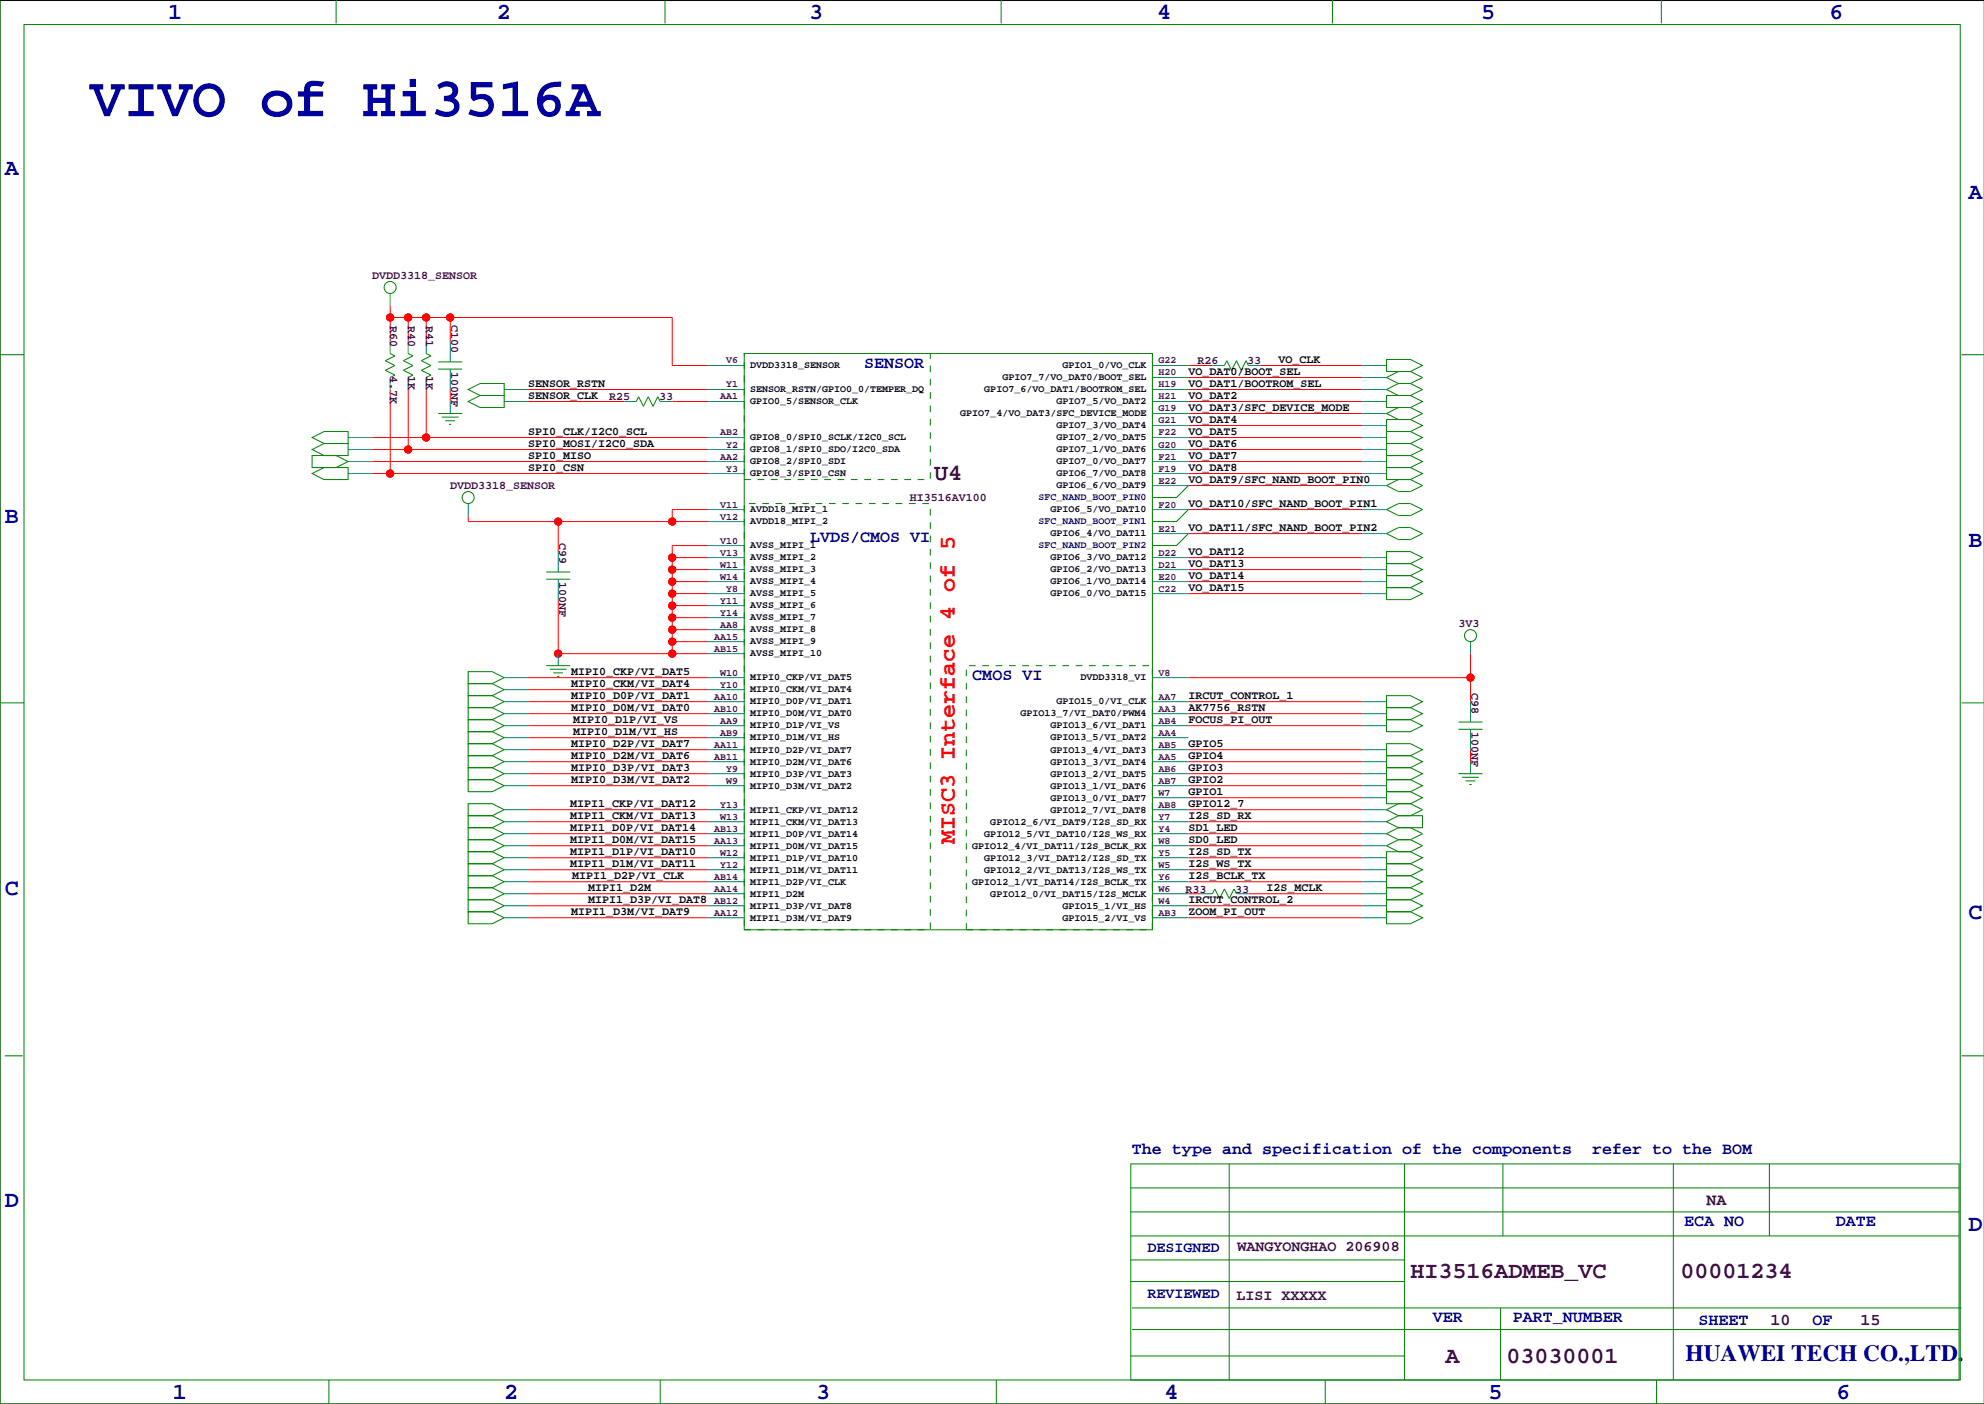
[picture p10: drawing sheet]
<svg xmlns="http://www.w3.org/2000/svg" width="420mm" height="297mm" viewBox="0 0 420 297" stroke-linecap="round" stroke-linejoin="round" font-family="sans-serif">
<defs><g id="words">
<text font-size="12" fill="#0000a0" x="19" y="24.6">VIVO of Hi3516A</text>
<g font-size="4.9" fill="#0000a0">
<text x="35.6" y="3.9">1</text>
<text x="105.2" y="3.9">2</text>
<text x="171.2" y="3.9">3</text>
<text x="244.9" y="3.9">4</text>
<text x="313.4" y="3.9">5</text>
<text x="387.1" y="3.9">6</text>
<text x="1" y="36.9">A</text>
<text x="416.6" y="42">A</text>
<text x="1" y="110.6">B</text>
<text x="416.6" y="115.7">B</text>
<text x="1" y="189.3">C</text>
<text x="416.6" y="194.4">C</text>
<text x="1" y="255.4">D</text>
<text x="416.6" y="260.5">D</text>
<text x="356.6" y="288">HUAWEI TECH CO.,LTD.</text>
<text x="36.6" y="296">1</text>
<text x="106.7" y="296">2</text>
<text x="172.7" y="296">3</text>
<text x="246.4" y="296">4</text>
<text x="315" y="296">5</text>
<text x="388.6" y="296">6</text>
</g>
<g font-size="4.9" fill="#400040">
<text x="197.7" y="101.6">U4</text>
<text x="298.5" y="270.5">HI3516ADMEB_VC</text>
<text x="355.6" y="270.5">00001234</text>
<text x="305.9" y="288.3">A</text>
<text x="318.8" y="288.3">03030001</text>
</g>
<text font-size="4.9" fill="#f00" x="202" y="178.5" transform="rotate(-90 202 178.5)">MISC3 Interface 4 of 5</text>
<g font-size="3.5" fill="#0000a0">
<text x="182.9" y="77.9">SENSOR</text>
<text x="171.4" y="114.7">LVDS/CMOS VI</text>
<text x="205.7" y="143.9">CMOS VI</text>
<text x="239.5" y="244.2">The type and specification of the components</text>
<text x="336.9" y="244.2">refer to the BOM</text>
<text x="356.4" y="259.4">ECA NO</text>
<text x="388.5" y="259.4">DATE</text>
<text x="303.1" y="279.7">VER</text>
<text x="320.1" y="279.7">PART_NUMBER</text>
<text x="359.4" y="280.3">SHEET</text>
<text x="383.5" y="280.3">OF</text>
</g>
<g font-size="3.5" fill="#400040">
<text x="361.1" y="254.9">NA</text>
<text x="374.6" y="280.3">10</text>
<text x="393.7" y="280.3">15</text>
</g>
<g font-size="3.2" fill="#0000a0">
<text x="242.8" y="264.9">DESIGNED</text>
<text x="242.8" y="274.5">REVIEWED</text>
</g>
<g font-size="3.2" fill="#400040">
<text x="261.9" y="264.7">WANGYONGHAO 206908</text>
<text x="261.6" y="275.1">LISI XXXXX</text>
</g>
<g font-size="2.5" fill="#400040">
<text x="78.7" y="59">DVDD3318_SENSOR</text>
<text x="82.5" y="69.1" transform="rotate(90 82.5 69.1)">R60</text>
<text x="86.3" y="69.1" transform="rotate(90 86.3 69.1)">R40</text>
<text x="90.1" y="69.1" transform="rotate(90 90.1 69.1)">R41</text>
<text x="95.5" y="68.9" transform="rotate(90 95.5 68.9)">C100</text>
<text x="253.4" y="77.1">R26</text>
<text x="263.9" y="77.1">33</text>
<text x="82.5" y="79.6" transform="rotate(90 82.5 79.6)">4.7K</text>
<text x="86.3" y="79.6" transform="rotate(90 86.3 79.6)">1K</text>
<text x="90.1" y="79.6" transform="rotate(90 90.1 79.6)">1K</text>
<text x="95.5" y="78.6" transform="rotate(90 95.5 78.6)">100NF</text>
<text x="128.9" y="84.7">R25</text>
<text x="139.4" y="84.7">33</text>
<text x="95.2" y="103.5">DVDD3318_SENSOR</text>
<text x="192.5" y="106">HI3516AV100</text>
<text x="118.3" y="114.8" transform="rotate(90 118.3 114.8)">C99</text>
<text x="118.3" y="123" transform="rotate(90 118.3 123)">100NF</text>
<text x="308.6" y="132.7">3V3</text>
<text x="311.4" y="146.5" transform="rotate(90 311.4 146.5)">C98</text>
<text x="311.4" y="154.8" transform="rotate(90 311.4 154.8)">100NF</text>
<text x="250.8" y="188.8">R33</text>
<text x="261.4" y="188.8">33</text>
</g>
<g font-size="2.5">
<text x="270.5" y="76.8">VO_CLK</text>
<text x="111.8" y="81.9">SENSOR_RSTN</text>
<text x="251.5" y="79.4">VO_DAT0/BOOT_SEL</text>
<text x="251.5" y="81.9">VO_DAT1/BOOTROM_SEL</text>
<text x="111.8" y="84.4">SENSOR_CLK</text>
<text x="251.5" y="84.4">VO_DAT2</text>
<text x="251.5" y="87">VO_DAT3/SFC_DEVICE_MODE</text>
<text x="251.5" y="89.5">VO_DAT4</text>
<text x="111.8" y="94.6">SPI0_MOSI/I2C0_SDA</text>
<text x="111.8" y="92.1">SPI0_CLK/I2C0_SCL</text>
<text x="251.5" y="92.1">VO_DAT5</text>
<text x="251.5" y="94.6">VO_DAT6</text>
<text x="111.8" y="99.7">SPI0_CSN</text>
<text x="111.8" y="97.1">SPI0_MISO</text>
<text x="251.5" y="97.1">VO_DAT7</text>
<text x="251.5" y="99.7">VO_DAT8</text>
<text x="251.5" y="102.2">VO_DAT9/SFC_NAND_BOOT_PIN0</text>
<text x="251.5" y="107.3">VO_DAT10/SFC_NAND_BOOT_PIN1</text>
<text x="251.5" y="112.4">VO_DAT11/SFC_NAND_BOOT_PIN2</text>
<text x="251.5" y="117.5">VO_DAT12</text>
<text x="251.5" y="120">VO_DAT13</text>
<text x="251.5" y="122.5">VO_DAT14</text>
<text x="251.5" y="125.1">VO_DAT15</text>
<text x="120.9" y="142.9">MIPI0_CKP/VI_DAT5</text>
<text x="120.9" y="147.9">MIPI0_D0P/VI_DAT1</text>
<text x="120.9" y="145.4">MIPI0_CKM/VI_DAT4</text>
<text x="251.5" y="147.9">IRCUT_CONTROL_1</text>
<text x="120.9" y="150.5">MIPI0_D0M/VI_DAT0</text>
<text x="121.3" y="155.6">MIPI0_D1M/VI_HS</text>
<text x="121.3" y="153">MIPI0_D1P/VI_VS</text>
<text x="251.5" y="150.5">AK7756_RSTN</text>
<text x="251.5" y="153">FOCUS_PI_OUT</text>
<text x="120.9" y="160.6">MIPI0_D2M/VI_DAT6</text>
<text x="120.9" y="158.1">MIPI0_D2P/VI_DAT7</text>
<text x="251.5" y="158.1">GPIO5</text>
<text x="251.5" y="160.6">GPIO4</text>
<text x="120.9" y="165.7">MIPI0_D3M/VI_DAT2</text>
<text x="120.9" y="163.2">MIPI0_D3P/VI_DAT3</text>
<text x="251.5" y="163.2">GPIO3</text>
<text x="251.5" y="165.7">GPIO2</text>
<text x="120.6" y="173.3">MIPI1_CKM/VI_DAT13</text>
<text x="120.6" y="170.8">MIPI1_CKP/VI_DAT12</text>
<text x="251.5" y="168.3">GPIO1</text>
<text x="251.5" y="170.8">GPIO12_7</text>
<text x="251.5" y="173.3">I2S_SD_RX</text>
<text x="120.6" y="178.4">MIPI1_D0M/VI_DAT15</text>
<text x="120.6" y="175.9">MIPI1_D0P/VI_DAT14</text>
<text x="251.5" y="175.9">SD1_LED</text>
<text x="251.5" y="178.4">SD0_LED</text>
<text x="120.6" y="183.5">MIPI1_D1M/VI_DAT11</text>
<text x="120.6" y="181">MIPI1_D1P/VI_DAT10</text>
<text x="251.5" y="181">I2S_SD_TX</text>
<text x="251.5" y="183.5">I2S_WS_TX</text>
<text x="121.1" y="186">MIPI1_D2P/VI_CLK</text>
<text x="124.5" y="191.1">MIPI1_D3P/VI_DAT8</text>
<text x="124.5" y="188.6">MIPI1_D2M</text>
<text x="251.5" y="186">I2S_BCLK_TX</text>
<text x="251.5" y="191.1">IRCUT_CONTROL_2</text>
<text x="268" y="188.6">I2S_MCLK</text>
<text x="120.9" y="193.7">MIPI1_D3M/VI_DAT9</text>
<text x="251.5" y="193.7">ZOOM_PI_OUT</text>
</g>
<g font-size="2.1" fill="#400040">
<text x="153.7" y="76.9">V6</text>
<text x="245.1" y="76.9">G22</text>
<text x="153.7" y="82">Y1</text>
<text x="245.1" y="79.4">H20</text>
<text x="245.1" y="82">H19</text>
<text x="152.4" y="84.5">AA1</text>
<text x="245.1" y="84.5">H21</text>
<text x="245.1" y="87.1">G19</text>
<text x="245.1" y="89.6">G21</text>
<text x="152.4" y="92.1">AB2</text>
<text x="153.7" y="94.7">Y2</text>
<text x="245.1" y="92.1">F22</text>
<text x="245.1" y="94.7">G20</text>
<text x="152.4" y="97.2">AA2</text>
<text x="153.7" y="99.8">Y3</text>
<text x="245.1" y="97.2">F21</text>
<text x="245.1" y="99.8">F19</text>
<text x="152.4" y="107.4">V11</text>
<text x="245.1" y="107.4">F20</text>
<text x="245.1" y="102.3">E22</text>
<text x="152.4" y="109.9">V12</text>
<text x="245.1" y="112.5">E21</text>
<text x="152.4" y="115">V10</text>
<text x="152.4" y="117.5">V13</text>
<text x="245.1" y="117.5">D22</text>
<text x="152.4" y="120.1">W11</text>
<text x="152.4" y="122.6">W14</text>
<text x="153.7" y="125.2">Y8</text>
<text x="245.1" y="120.1">D21</text>
<text x="245.1" y="122.6">E20</text>
<text x="245.1" y="125.2">C22</text>
<text x="152.4" y="127.7">Y11</text>
<text x="152.4" y="130.2">Y14</text>
<text x="151.1" y="135.3">AA15</text>
<text x="151.1" y="137.9">AB15</text>
<text x="152.4" y="132.8">AA8</text>
<text x="152.4" y="142.9">W10</text>
<text x="245.1" y="142.9">V8</text>
<text x="151.1" y="148">AA10</text>
<text x="152.4" y="145.5">Y10</text>
<text x="245.1" y="148">AA7</text>
<text x="151.1" y="150.6">AB10</text>
<text x="152.4" y="155.6">AB9</text>
<text x="152.4" y="153.1">AA9</text>
<text x="245.1" y="150.6">AA3</text>
<text x="245.1" y="153.1">AB4</text>
<text x="245.1" y="155.6">AA4</text>
<text x="151.1" y="160.7">AB11</text>
<text x="151.1" y="158.2">AA11</text>
<text x="245.1" y="158.2">AB5</text>
<text x="245.1" y="160.7">AA5</text>
<text x="153.7" y="165.8">W9</text>
<text x="153.7" y="163.3">Y9</text>
<text x="245.1" y="163.3">AB6</text>
<text x="245.1" y="165.8">AB7</text>
<text x="152.4" y="173.4">W13</text>
<text x="152.4" y="170.9">Y13</text>
<text x="245.1" y="168.3">W7</text>
<text x="245.1" y="170.9">AB8</text>
<text x="245.1" y="173.4">Y7</text>
<text x="151.1" y="178.5">AA13</text>
<text x="151.1" y="176">AB13</text>
<text x="245.1" y="176">Y4</text>
<text x="245.1" y="178.5">W8</text>
<text x="152.4" y="183.6">Y12</text>
<text x="152.4" y="181">W12</text>
<text x="245.1" y="181">Y5</text>
<text x="245.1" y="183.6">W5</text>
<text x="151.1" y="188.7">AA14</text>
<text x="151.1" y="186.1">AB14</text>
<text x="151.1" y="191.2">AB12</text>
<text x="245.1" y="186.1">Y6</text>
<text x="245.1" y="188.7">W6</text>
<text x="245.1" y="191.2">W4</text>
<text x="151.1" y="193.7">AA12</text>
<text x="245.1" y="193.7">AB3</text>
</g>
<g font-size="2.1">
<text x="158.7" y="77.9">DVDD3318_SENSOR</text>
<text x="224.8" y="77.9">GPIO1_0/VO_CLK</text>
<text x="158.7" y="83">SENSOR_RSTN/GPIO0_0/TEMPER_DQ</text>
<text x="208.3" y="83">GPIO7_6/VO_DAT1/BOOTROM_SEL</text>
<text x="212.1" y="80.5">GPIO7_7/VO_DAT0/BOOT_SEL</text>
<text x="158.7" y="85.5">GPIO0_5/SENSOR_CLK</text>
<text x="203.2" y="88.1">GPIO7_4/VO_DAT3/SFC_DEVICE_MODE</text>
<text x="223.5" y="85.5">GPIO7_5/VO_DAT2</text>
<text x="158.7" y="93.2">GPIO8_0/SPI0_SCLK/I2C0_SCL</text>
<text x="158.7" y="95.7">GPIO8_1/SPI0_SDO/I2C0_SDA</text>
<text x="223.5" y="90.6">GPIO7_3/VO_DAT4</text>
<text x="223.5" y="93.2">GPIO7_2/VO_DAT5</text>
<text x="223.5" y="95.7">GPIO7_1/VO_DAT6</text>
<text x="158.7" y="100.8">GPIO8_3/SPI0_CSN</text>
<text x="158.7" y="98.2">GPIO8_2/SPI0_SDI</text>
<text x="223.5" y="98.2">GPIO7_0/VO_DAT7</text>
<text x="223.5" y="100.8">GPIO6_7/VO_DAT8</text>
<text x="223.5" y="103.3">GPIO6_6/VO_DAT9</text>
<text x="158.7" y="108.4">AVDD18_MIPI_1</text>
<text x="158.7" y="110.9">AVDD18_MIPI_2</text>
<text x="222.3" y="108.4">GPIO6_5/VO_DAT10</text>
<text x="222.3" y="113.5">GPIO6_4/VO_DAT11</text>
<text x="158.7" y="116">AVSS_MIPI_1</text>
<text x="158.7" y="118.6">AVSS_MIPI_2</text>
<text x="222.3" y="118.6">GPIO6_3/VO_DAT12</text>
<text x="158.7" y="121.1">AVSS_MIPI_3</text>
<text x="158.7" y="123.6">AVSS_MIPI_4</text>
<text x="222.3" y="121.1">GPIO6_2/VO_DAT13</text>
<text x="222.3" y="123.6">GPIO6_1/VO_DAT14</text>
<text x="158.7" y="126.2">AVSS_MIPI_5</text>
<text x="158.7" y="128.7">AVSS_MIPI_6</text>
<text x="158.7" y="131.3">AVSS_MIPI_7</text>
<text x="222.3" y="126.2">GPIO6_0/VO_DAT15</text>
<text x="158.7" y="133.8">AVSS_MIPI_8</text>
<text x="158.7" y="136.3">AVSS_MIPI_9</text>
<text x="158.7" y="138.9">AVSS_MIPI_10</text>
<text x="158.7" y="144">MIPI0_CKP/VI_DAT5</text>
<text x="228.6" y="144">DVDD3318_VI</text>
<text x="158.7" y="146.5">MIPI0_CKM/VI_DAT4</text>
<text x="158.7" y="149">MIPI0_D0P/VI_DAT1</text>
<text x="223.5" y="149">GPIO15_0/VI_CLK</text>
<text x="158.7" y="151.6">MIPI0_D0M/VI_DAT0</text>
<text x="158.7" y="154.1">MIPI0_D1P/VI_VS</text>
<text x="215.9" y="151.6">GPIO13_7/VI_DAT0/PWM4</text>
<text x="222.3" y="154.1">GPIO13_6/VI_DAT1</text>
<text x="158.7" y="156.7">MIPI0_D1M/VI_HS</text>
<text x="158.7" y="161.7">MIPI0_D2M/VI_DAT6</text>
<text x="158.7" y="159.2">MIPI0_D2P/VI_DAT7</text>
<text x="222.3" y="156.7">GPIO13_5/VI_DAT2</text>
<text x="222.3" y="159.2">GPIO13_4/VI_DAT3</text>
<text x="222.3" y="161.7">GPIO13_3/VI_DAT4</text>
<text x="158.7" y="166.8">MIPI0_D3M/VI_DAT2</text>
<text x="158.7" y="164.3">MIPI0_D3P/VI_DAT3</text>
<text x="222.3" y="164.3">GPIO13_2/VI_DAT5</text>
<text x="222.3" y="166.8">GPIO13_1/VI_DAT6</text>
<text x="158.7" y="171.9">MIPI1_CKP/VI_DAT12</text>
<text x="222.3" y="169.4">GPIO13_0/VI_DAT7</text>
<text x="222.3" y="171.9">GPIO12_7/VI_DAT8</text>
<text x="158.7" y="174.4">MIPI1_CKM/VI_DAT13</text>
<text x="158.7" y="179.5">MIPI1_D0M/VI_DAT15</text>
<text x="158.7" y="177">MIPI1_D0P/VI_DAT14</text>
<text x="205.7" y="179.5">GPIO12_4/VI_DAT11/I2S_BCLK_RX</text>
<text x="208.3" y="177">GPIO12_5/VI_DAT10/I2S_WS_RX</text>
<text x="209.6" y="174.4">GPIO12_6/VI_DAT9/I2S_SD_RX</text>
<text x="158.7" y="184.6">MIPI1_D1M/VI_DAT11</text>
<text x="158.7" y="182.1">MIPI1_D1P/VI_DAT10</text>
<text x="208.3" y="182.1">GPIO12_3/VI_DAT12/I2S_SD_TX</text>
<text x="208.3" y="184.6">GPIO12_2/VI_DAT13/I2S_WS_TX</text>
<text x="158.7" y="189.7">MIPI1_D2M</text>
<text x="158.7" y="187.1">MIPI1_D2P/VI_CLK</text>
<text x="205.7" y="187.1">GPIO12_1/VI_DAT14/I2S_BCLK_TX</text>
<text x="209.6" y="189.7">GPIO12_0/VI_DAT15/I2S_MCLK</text>
<text x="158.7" y="194.8">MIPI1_D3M/VI_DAT9</text>
<text x="158.7" y="192.2">MIPI1_D3P/VI_DAT8</text>
<text x="224.8" y="192.2">GPIO15_1/VI_HS</text>
<text x="224.8" y="194.8">GPIO15_2/VI_VS</text>
</g>
<g font-size="2.1" fill="#0000a0">
<text x="219.7" y="105.9">SFC_NAND_BOOT_PIN0</text>
<text x="219.7" y="110.9">SFC_NAND_BOOT_PIN1</text>
<text x="219.7" y="116">SFC_NAND_BOOT_PIN2</text>
</g>
</g></defs>
<path d="M419.9 .1h-419.9v296.9h419.9" fill="none" stroke="#000" stroke-width=".21"/>
<g fill="none" stroke="#f00" stroke-width=".21">
<path d="M82.5 64.6v7.6M82.5 67.2h59.7v10.1h7.7M86.4 67.2v5M90.2 67.2v5M95.2 67.2v5M251.5 77.3h5M251.5 79.9h36.8M266.7 77.3h21.6M78.7 92.6h71.2M78.7 95.1h71.2M78.7 97.6h71.2M82.5 82.4v17.8"/>
<path d="M86.4 82.4v12.7M90.2 82.4v10.2M95.2 82.4v2.5M111.8 82.4h38.1M111.8 84.9h20.3M142.2 84.9h7.7M251.5 82.4h36.8M251.5 84.9h36.8M251.5 92.6h36.8M251.5 95.1h36.8M251.5 97.6h36.8M251.5 90h36.8"/>
<path d="M251.5 87.5h36.8M78.7 100.2h71.2M99.1 109.1v1.2h50.8M118.1 110.3v6.4M142.2 118h7.7M149.9 107.8h-7.7v2.5M149.9 115.4h-7.7v22.9M251.5 118h36.8M251.5 112.9h36.8M251.5 107.8h36.8M251.5 102.7h36.8M251.5 100.2h36.8"/>
<path d="M118.1 138.3h.1M118.1 126.9v11.4h31.8M142.2 125.6h7.7M142.2 123h7.7M142.2 120.5h7.7M142.2 128.1h7.7M142.2 130.7h7.7M142.2 133.2h7.7M142.2 135.7h7.7M251.5 125.6h36.8M251.5 123h36.8M251.5 120.5h36.8"/>
<path d="M311.1 138.3v10.1M111.8 158.6h38.1M111.8 153.5h38.1M111.8 151h38.1M111.8 148.4h38.1M111.8 143.4h38.1M111.8 145.9h38.1M111.8 156.1h38.1M251.5 158.6h36.8M251.5 153.5h36.8M251.5 151h36.8M251.5 148.4h36.8"/>
<path d="M251.5 143.4h59.6M311.1 158.6v3.8M111.8 178.9h38.1M111.8 176.4h38.1M111.8 173.8h38.1M111.8 171.3h38.1M111.8 166.2h38.1M111.8 163.7h38.1M111.8 161.1h38.1M251.5 178.9h36.8M251.5 176.4h36.8M251.5 173.8h36.8"/>
<path d="M251.5 171.3h36.8M251.5 168.8h36.8M251.5 166.2h36.8M251.5 163.7h36.8M251.5 161.1h36.8M111.8 194.2h38.1M111.8 191.6h38.1M111.8 189.1h38.1M111.8 186.5h38.1M111.8 184h38.1M111.8 181.5h38.1M251.5 194.2h36.8"/>
<path d="M251.5 191.6h36.8M251.5 189.1h2.5M251.5 186.5h36.8M251.5 184h36.8M251.5 181.5h36.8M264.2 189.1h24.1"/>
<circle cx="82.6" cy="67.2" r=".76"/>
<circle cx="86.4" cy="67.2" r=".76"/>
<circle cx="90.2" cy="67.2" r=".76"/>
<circle cx="95.3" cy="67.2" r=".76"/>
<circle cx="86.4" cy="95.1" r=".76"/>
<circle cx="90.2" cy="92.6" r=".76"/>
<circle cx="82.6" cy="100.2" r=".76"/>
<circle cx="118.1" cy="110.3" r=".76"/>
<circle cx="142.2" cy="118" r=".76"/>
<circle cx="142.2" cy="110.3" r=".76"/>
<circle cx="118.1" cy="138.3" r=".76"/>
<circle cx="142.2" cy="130.7" r=".76"/>
<circle cx="142.2" cy="120.5" r=".76"/>
<circle cx="142.2" cy="133.2" r=".76"/>
<circle cx="142.2" cy="138.3" r=".76"/>
<circle cx="142.2" cy="125.6" r=".76"/>
<circle cx="142.2" cy="128.1" r=".76"/>
<circle cx="142.2" cy="135.7" r=".76"/>
<circle cx="142.2" cy="123" r=".76"/>
<circle cx="311.2" cy="143.4" r=".76"/>
</g>
<g fill="#f00" stroke="#f00" stroke-width=".21">
<circle cx="311.2" cy="143.4" r=".76"/>
<circle cx="82.6" cy="67.2" r=".76"/>
<circle cx="86.4" cy="67.2" r=".76"/>
<circle cx="90.2" cy="67.2" r=".76"/>
<circle cx="95.3" cy="67.2" r=".76"/>
<circle cx="90.2" cy="92.6" r=".76"/>
<circle cx="86.4" cy="95.1" r=".76"/>
<circle cx="82.6" cy="100.2" r=".76"/>
<circle cx="118.1" cy="110.3" r=".76"/>
<circle cx="142.2" cy="110.3" r=".76"/>
<circle cx="142.2" cy="118" r=".76"/>
<circle cx="142.2" cy="120.5" r=".76"/>
<circle cx="142.2" cy="123" r=".76"/>
<circle cx="142.2" cy="125.6" r=".76"/>
<circle cx="142.2" cy="128.1" r=".76"/>
<circle cx="142.2" cy="130.7" r=".76"/>
<circle cx="142.2" cy="133.2" r=".76"/>
<circle cx="142.2" cy="135.7" r=".76"/>
<circle cx="142.2" cy="138.3" r=".76"/>
<circle cx="118.1" cy="138.3" r=".76"/>
</g>
<g fill="none" stroke="#008080" stroke-width=".21">
<path d="M82.5 62.1v2.5M82.5 72.2v2.6M82.5 79.9v2.5M86.4 72.2v2.6M86.4 79.9v2.5M90.2 72.2v2.6M90.2 79.9v2.5M95.2 72.2v4.4M95.2 78.1v4.3M149.9 77.3h7.6M243.8 77.3h7.7M243.8 79.9h7.7"/>
<path d="M256.5 77.3h2.6M264.2 77.3h2.5M288.3 77.3h5.1M288.3 79.9h5.1M73.7 95.1h5M73.7 92.6h5M73.7 97.6h5M95.2 84.9v2.6M106.7 84.9h5.1M106.7 82.4h5.1M132.1 84.9h2.5M139.7 84.9h2.5"/>
<path d="M149.9 95.1h7.6M149.9 92.6h7.6M149.9 84.9h7.6M149.9 82.4h7.6M149.9 97.6h7.6M243.8 95.1h7.7M243.8 92.6h7.7M243.8 90h7.7M243.8 84.9h7.7M243.8 82.4h7.7M243.8 87.5h7.7M243.8 97.6h7.7"/>
<path d="M288.3 95.1h5.1M288.3 92.6h5.1M288.3 90h5.1M288.3 84.9h5.1M288.3 82.4h5.1M288.3 87.5h5.1M288.3 97.6h5.1M73.7 100.2h5M99.1 106.5v2.6M118.1 116.7v4.3M149.9 100.2h7.6M149.9 118h7.6"/>
<path d="M149.9 107.8h7.6M149.9 110.3h7.6M149.9 115.4h7.6M243.8 112.9h7.7M243.8 102.7h7.7M243.8 100.2h7.7M243.8 118h7.7M243.8 107.8h7.7M288.3 112.9h5.1M288.3 102.7h5.1M288.3 100.2h5.1M288.3 118h5.1"/>
<path d="M288.3 107.8h5.1M118.1 122.5v4.4M118.1 138.3v2.5M149.9 123h7.6M149.9 120.5h7.6M149.9 125.6h7.6M149.9 128.1h7.6M149.9 130.7h7.6M149.9 133.2h7.6M149.9 135.7h7.6M149.9 138.3h7.6M243.8 123h7.7"/>
<path d="M243.8 120.5h7.7M243.8 125.6h7.7M288.3 123h5.1M288.3 120.5h5.1M288.3 125.6h5.1M311.1 135.7v2.6M106.7 151h5.1M106.7 148.4h5.1M106.7 158.6h5.1M106.7 153.5h5.1M106.7 156.1h5.1M106.7 145.9h5.1"/>
<path d="M106.7 143.4h5.1M149.9 151h7.6M149.9 148.4h7.6M149.9 158.6h7.6M149.9 153.5h7.6M149.9 156.1h7.6M149.9 145.9h7.6M149.9 143.4h7.6M243.8 151h7.7M243.8 148.4h7.7M243.8 158.6h7.7M243.8 153.5h7.7"/>
<path d="M243.8 156.1h7.7M243.8 143.4h7.7M288.3 151h5.1M288.3 148.4h5.1M288.3 158.6h5.1M288.3 153.5h5.1M311.1 148.4v4.4M311.1 154.3v4.3M106.7 171.3h5.1M106.7 166.2h5.1M106.7 163.7h5.1M106.7 161.1h5.1"/>
<path d="M106.7 176.4h5.1M106.7 178.9h5.1M106.7 173.8h5.1M149.9 171.3h7.6M149.9 166.2h7.6M149.9 163.7h7.6M149.9 161.1h7.6M149.9 176.4h7.6M149.9 178.9h7.6M149.9 173.8h7.6M243.8 171.3h7.7M243.8 166.2h7.7"/>
<path d="M243.8 163.7h7.7M243.8 161.1h7.7M243.8 176.4h7.7M243.8 178.9h7.7M243.8 173.8h7.7M243.8 168.8h7.7M288.3 171.3h5.1M288.3 166.2h5.1M288.3 163.7h5.1M288.3 161.1h5.1M288.3 176.4h5.1M288.3 178.9h5.1"/>
<path d="M288.3 173.8h5.1M288.3 168.8h5.1M311.1 161.1v2.6M106.7 194.2h5.1M106.7 191.6h5.1M106.7 189.1h5.1M106.7 186.5h5.1M106.7 181.5h5.1M106.7 184h5.1M149.9 194.2h7.6M149.9 191.6h7.6M149.9 189.1h7.6"/>
<path d="M149.9 186.5h7.6M149.9 181.5h7.6M149.9 184h7.6M243.8 194.2h7.7M243.8 191.6h7.7M243.8 189.1h7.7M243.8 186.5h7.7M243.8 181.5h7.7M243.8 184h7.7M254 189.1h2.5M261.6 189.1h2.6M288.3 194.2h5.1"/>
<path d="M288.3 191.6h5.1M288.3 189.1h5.1M288.3 186.5h5.1M288.3 181.5h5.1M288.3 184h5.1"/>
</g>
<g fill="none" stroke="#008000" stroke-width=".21">
<path d="M0 -.1v297.1h419.9M71.1 0v4.9M140.7 0v4.9M211.8 0v4.9M281.9 0v4.9M351.5 0v4.9M5.1 5.2h409.7v286.8h-409.7zM0 75h5.1M82.5 74.8l1.1 .5-2.1 1 2.1 1-2.1 1 2.1 1.1-1.1 .5M86.4 74.8l1 .5-2.1 1 2.1 1-2.1 1 2.1 1.1-1 .5M90.2 74.8l1 .5-2 1 2 1-2 1 2 1.1-1 .5M92.7 76.6h5.1"/>
<path d="M92.7 78.1h5.1M157.5 74.8h86.3v121.9h-86.3zM259.1 77.3l.5-1 1 2 1-2 1 2 1.1-2 .5 1M293.4 76.1h5l2.6 1.2-2.6 1.3h-5zM298.4 78.6h-2.5l-2.5 1.3 2.5 1.2M298.4 78.6l2.6 1.3-2.6 1.2M415 75h4.9M66 92.6l2.6-1.3h5.1v2.5h-5.1zM66 95.1l2.6-1.3h5.1v2.6h-5.1zM66 96.4h5.1l2.6 1.2-2.6 1.3h-5.1zM92.7 87.5h5.1M93.5 88.3h3.5"/>
<path d="M94.2 89h2.1M95 89.8h.5M99.1 82.4l2.5-1.3h5.1v2.6h-5.1zM99.1 84.9l2.5-1.2h5.1v2.5h-5.1zM134.6 84.9l.5-1 1 2.1 1.1-2.1 1 2.1 1-2.1 .5 1M185.4 95.1h.1M293.4 93.8h5l2.6 1.3-2.6 1.3h-5zM293.4 91.3h5l2.6 1.3-2.6 1.2h-5zM293.4 88.8h5l2.6 1.2-2.6 1.3h-5zM293.4 83.7h5l2.6 1.2-2.6 1.3h-5zM293.4 98.9h5l2.6 1.3-2.6 1.3h-5zM293.4 96.4h5l2.6 1.2-2.6 1.3h-5z"/>
<path d="M293.4 87.5l2.5-1.3h2.5l2.6 1.3-2.6 1.3h-2.5zM295.9 81.1h2.5M295.9 81.1l-2.5 1.3 2.5 1.3h2.5l2.6-1.3-2.6-1.3M66 100.2l2.6-1.3h5.1v2.6h-5.1zM184.1 102.7h.1M203.2 105.3h.1M251.5 107.8l-2.6 2.5h-5.1M251.5 112.9l-2.6 2.5h-5.1M251.5 102.7l-2.6 2.6h-5.1M293.4 119.2h5l2.6 1.3-2.6 1.3h-5zM293.4 116.7h5l2.6 1.3-2.6 1.2h-5zM293.4 112.9l2.5-1.3h2.5l2.6 1.3-2.6 1.3h-2.5z"/>
<path d="M293.4 102.7l2.5-1.2h2.5l2.6 1.2-2.6 1.3h-2.5zM293.4 107.8l2.5-1.3h2.5l2.6 1.3-2.6 1.3h-2.5zM115.6 121h5M115.6 122.5h5M189.2 121.8h.1M293.4 121.8h5l2.6 1.2-2.6 1.3h-5zM293.4 124.3h5l2.6 1.3-2.6 1.3h-5zM0 148.7h5.1M99.1 157.3h5l2.6 1.3-2.6 1.3h-5zM99.1 159.9h5l2.6 1.2-2.6 1.3h-5zM99.1 152.3h5l2.6 1.2-2.6 1.3h-5zM99.1 154.8h5l2.6 1.3-2.6 1.2h-5z"/>
<path d="M99.1 147.2h5l2.6 1.2-2.6 1.3h-5zM99.1 149.7h5l2.6 1.3-2.6 1.3h-5zM99.1 144.6h5l2.6 1.3-2.6 1.3h-5zM99.1 142.1h5l2.6 1.3-2.6 1.2h-5zM115.6 140.8h5M116.3 141.6h3.6M117.1 142.4h2M117.9 143.1h.5M185.4 159.9h.1M218.4 143.4h.1M293.4 159.9h5l2.6 1.2-2.6 1.3h-5zM293.4 149.7h5l2.6 1.3-2.6 1.3h-5z"/>
<path d="M293.4 147.2h5l2.6 1.2-2.6 1.3h-5zM293.4 157.3h5l2.6 1.3-2.6 1.3h-5zM293.4 152.3h5l2.6 1.2-2.6 1.3h-5zM308.6 152.8h5.1M308.6 154.3h5.1M415 148.7h4.9M99.1 175.1h5l2.6 1.3-2.6 1.3h-5zM99.1 177.7h5l2.6 1.2-2.6 1.3h-5zM99.1 170h5l2.6 1.3-2.6 1.3h-5zM99.1 172.6h5l2.6 1.2-2.6 1.3h-5zM99.1 162.4h5l2.6 1.3-2.6 1.3h-5zM99.1 165h5l2.6 1.2-2.6 1.3h-5z"/>
<path d="M255.3 161.1h.1M293.4 165h5l2.6 1.2-2.6 1.3h-5zM293.4 162.4h5l2.6 1.3-2.6 1.3h-5zM293.4 173.8l2.5-1.2h5.1v2.5h-5.1zM293.4 167.5h5l2.6 1.3-2.6 1.2h-5zM293.4 171.3l2.5-1.3h2.5l2.6 1.3-2.6 1.3h-2.5zM295.9 175.1l-2.5 1.3 2.5 1.3M295.9 177.7h2.5M295.9 175.1h2.5l2.6 1.3-2.6 1.3M295.9 177.7l-2.5 1.2 2.5 1.3h2.5l2.6-1.3-2.6-1.2M308.6 163.7h5.1M309.4 164.5h3.5"/>
<path d="M310.1 165.2h2.1M310.9 166h.5M99.1 192.9h5l2.6 1.3-2.6 1.2h-5zM99.1 185.3h5l2.6 1.2-2.6 1.3h-5zM99.1 187.8h5l2.6 1.3-2.6 1.3h-5zM99.1 180.2h5l2.6 1.3-2.6 1.2h-5zM99.1 182.7h5l2.6 1.3-2.6 1.3h-5zM99.1 190.4h5l2.6 1.2-2.6 1.3h-5zM215.9 180.2h.1M256.5 189.1l.5-1 1.1 2 1-2 1 2 1-2 .5 1M293.4 192.9h5l2.6 1.3-2.6 1.2h-5zM293.4 190.4h5l2.6 1.2-2.6 1.3h-5z"/>
<path d="M293.4 187.8h5l2.6 1.3-2.6 1.3h-5zM293.4 185.3h5l2.6 1.2-2.6 1.3h-5zM293.4 180.2h5l2.6 1.3-2.6 1.2h-5zM293.4 182.7h5l2.6 1.3-2.6 1.3h-5zM1 223.4h3.8M415 223.4h4.9M239.3 246.2h175.2v45.8h-175.2zM239.3 251.3h175.2M239.3 256.4h175.2M260.1 246.2v45.8M297.2 246.2v45.8M318 246.2v15.3"/>
<path d="M354.1 246.2v45.8M374.4 246.2v15.3M239.3 266.6h57.9M239.3 261.5h175.2M239.3 271.1h57.9M239.5 276.7h175.5M317.5 276.7v15.3M69.6 292v5M139.7 292v5M210.8 292v5M239.3 286.9h57.9M239.5 281.3h175"/>
<path d="M280.4 292v5M350.5 292v5M383.5 287.4h.1"/>
<circle cx="82.5" cy="60.8" r="1.27"/>
<circle cx="99.1" cy="105.3" r="1.27"/>
<circle cx="311.1" cy="134.5" r="1.27"/>
</g>
<path d="M157.5 74.8h39.3v26.7h-39.3zM157.5 106.5h39.3v90.2h-39.3zM204.5 140.8h39.3v55.9h-39.3z" fill="none" stroke="#008000" stroke-width=".21" stroke-dasharray="1.4 1.4" stroke-linecap="butt"/>
<use href="#words"/>
</svg>
